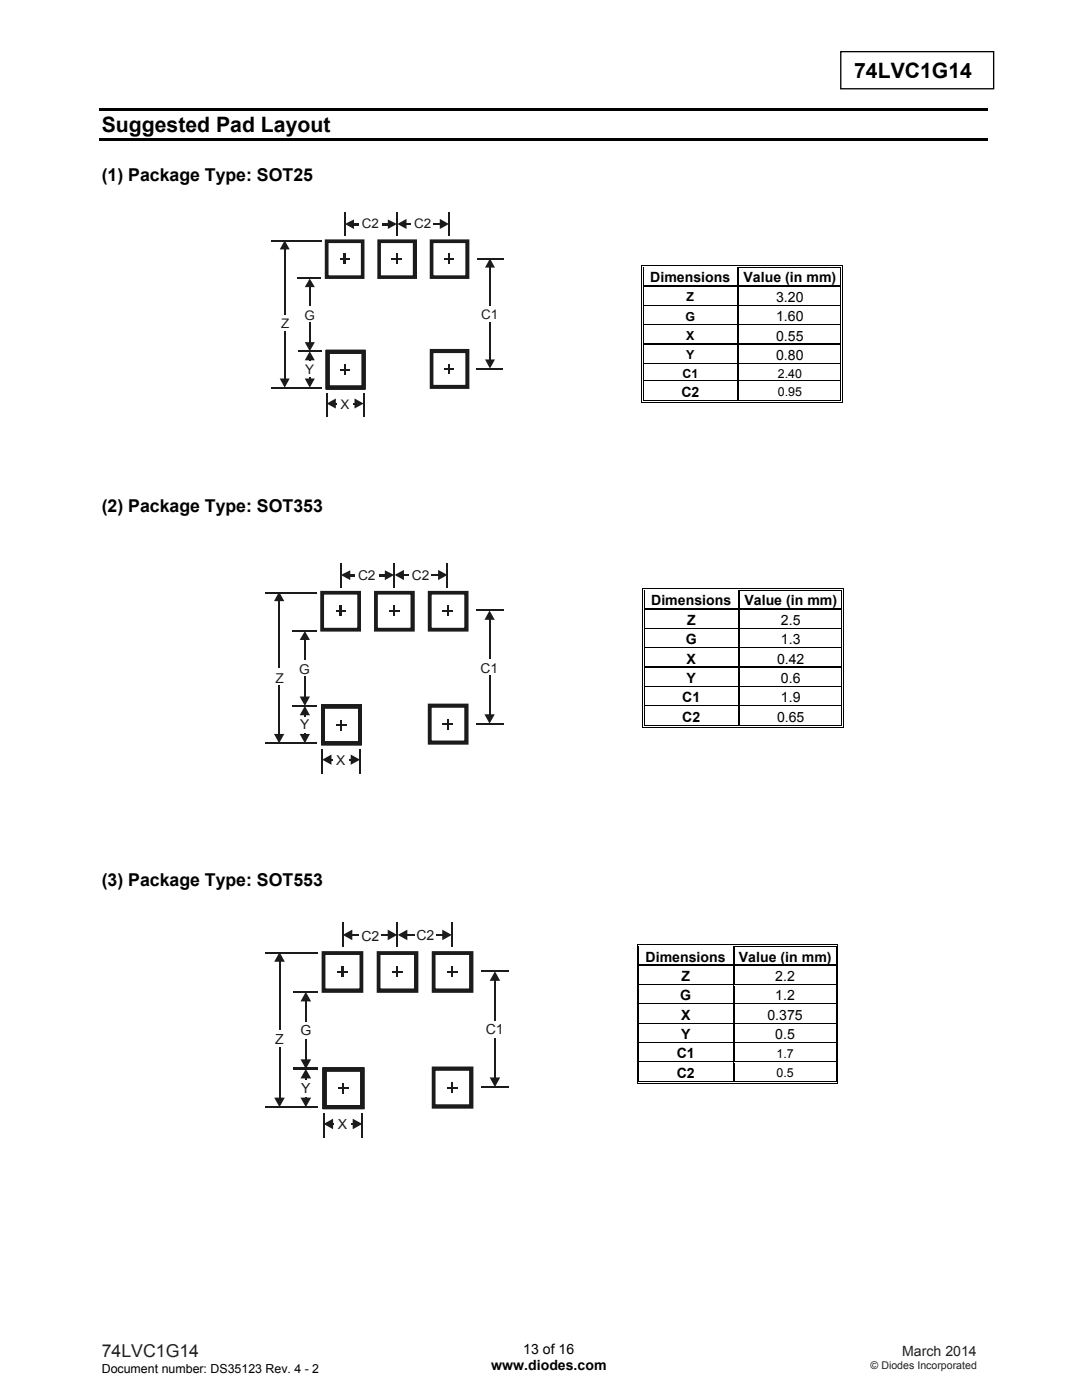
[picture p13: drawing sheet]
<svg xmlns="http://www.w3.org/2000/svg" width="216mm" height="279mm" viewBox="0 0 216 279" stroke-linecap="round" stroke-linejoin="round" font-family="sans-serif">
<defs><g id="words">
<g font-size="4.2">
<text x="170.4" y="15.6">74LVC1G14</text>
<text x="20.3" y="26.4">Suggested Pad Layout</text>
</g>
<g font-size="3.5">
<text x="20.3" y="36.1">(1) Package Type: SOT25</text>
<text x="20.3" y="102.3">(2) Package Type: SOT353</text>
<text x="20.3" y="176.9">(3) Package Type: SOT553</text>
</g>
<text font-size="3.5" fill="#231f20" x="20.3" y="270.9">74LVC1G14</text>
<g font-size="2.8">
<text x="129.8" y="56.4">Dimensions</text>
<text x="148.4" y="56.4">Value (in mm)</text>
<text x="154.9" y="60.2">3.20</text>
<text x="154.9" y="64.1">1.60</text>
<text x="154.9" y="68">0.55</text>
<text x="154.9" y="71.8">0.80</text>
<text x="136" y="79.1">C2</text>
<text x="129.9" y="120.8">Dimensions</text>
<text x="137.1" y="124.7">Z</text>
<text x="148.6" y="120.8">Value (in mm)</text>
<text x="155.8" y="124.7">2.5</text>
<text x="136.8" y="128.5">G</text>
<text x="155.8" y="128.5">1.3</text>
<text x="137" y="132.4">X</text>
<text x="137" y="136.3">Y</text>
<text x="155" y="132.4">0.42</text>
<text x="155.8" y="136.3">0.6</text>
<text x="136.1" y="140.1">C1</text>
<text x="136.1" y="144">C2</text>
<text x="155" y="144">0.65</text>
<text x="155.8" y="140.1">1.9</text>
<text x="128.8" y="191.9">Dimensions</text>
<text x="147.4" y="191.9">Value (in mm)</text>
<text x="136" y="195.8">Z</text>
<text x="154.7" y="195.8">2.2</text>
<text x="135.7" y="199.6">G</text>
<text x="135.9" y="203.5">X</text>
<text x="153.1" y="203.5">0.375</text>
<text x="154.7" y="199.6">1.2</text>
<text x="135.9" y="207.3">Y</text>
<text x="154.7" y="207.3">0.5</text>
<text x="135" y="211.2">C1</text>
<text x="135" y="215.1">C2</text>
<text x="98" y="273.5">www.diodes.com</text>
<text x="104.4" y="270.2">13 of 16</text>
</g>
<g font-size="2.8" fill="#1f1a17">
<text x="72.1" y="187.7">C2</text>
<text x="83.1" y="187.6">C2</text>
<text x="54.9" y="208.4">Z</text>
<text x="60" y="206.5">G</text>
<text x="96.9" y="206.4">C1</text>
<text x="60.1" y="218.1">Y</text>
<text x="67.4" y="225.3">X</text>
</g>
<text font-size="2.8" fill="#231f20" x="180" y="270.6">March 2014</text>
<g font-size="2.7" fill="#1f1a17">
<text x="71.5" y="115.7">C2</text>
<text x="82.2" y="115.7">C2</text>
<text x="54.9" y="136.2">Z</text>
<text x="59.7" y="134.4">G</text>
<text x="95.9" y="134.3">C1</text>
<text x="59.9" y="145.5">Y</text>
<text x="67.1" y="152.6">X</text>
</g>
<g font-size="2.6" fill="#1f1a17">
<text x="72.2" y="45.6">C2</text>
<text x="82.7" y="45.6">C2</text>
<text x="56.1" y="65.6">Z</text>
<text x="60.7" y="63.8">G</text>
<text x="96" y="63.6">C1</text>
<text x="60.9" y="74.6">Y</text>
<text x="67.9" y="81.5">X</text>
</g>
<g font-size="2.5">
<text x="136.8" y="64">G</text>
<text x="137" y="60.1">Z</text>
<text x="136.9" y="67.8">X</text>
<text x="136.9" y="71.7">Y</text>
<text x="136.2" y="75.4">C1</text>
<text x="155.2" y="75.4">2.40</text>
<text x="155.2" y="79">0.95</text>
<text x="155" y="211.1">1.7</text>
<text x="155" y="215">0.5</text>
<text x="20.3" y="274">Document number: DS35123 Rev. 4 - 2</text>
</g>
<text font-size="2.1" fill="#231f20" x="173.7" y="273.2">© Diodes Incorporated</text>
</g></defs>
<path d="M167.8 10.3h30.5v7.4h-30.5z" fill="none" stroke="#000" stroke-width=".26"/>
<path d="M19.8 21.5h177.3v.5h-177.3zM19.8 27.6h177.3v.5h-177.3z" fill="#000"/>
<g fill="#fff">
<path d="M128.5 53.4h18.7v3.6h-18.7z"/>
<path d="M128.9 53.4h17.7v3.6h-17.7z"/>
</g>
<path d="M128 52.9h.2v.5h-.2zM128 52.9h.5v.2h-.5zM128.3 53.2h.2v.2h-.2z" fill="#000"/>
<path d="M128.5 53h18.7M128.5 53.3h18.7" fill="none" stroke="#000" stroke-width=".2"/>
<path d="M128.5 53.4h18.7z" fill="#fff"/>
<path d="M147.2 53.4h.2zM147.2 52.9h.5v.2h-.5zM147.2 53.2h.5v.2h-.5zM167.7 52.9h.5v.2h-.5zM167.7 53.2h.2v.2h-.2zM168 52.9h.2v.5h-.2z" fill="#000"/>
<path d="M128.1 53.4v3.6M128.4 53.4v3.6M147.7 53h20M147.7 53.3h20M167.8 53.4v3.6M168.1 53.4v3.6" fill="none" stroke="#000" stroke-width=".2"/>
<path d="M147.3 53.4v3.6" fill="none" stroke="#000" stroke-width=".25"/>
<g fill="#fff">
<path d="M128.5 57.3h18.7v3.6h-18.7z"/>
<path d="M128.9 57.5h17.7v3.2h-17.7z"/>
<path d="M147.4 57.3h20.3v3.6h-20.3z"/>
<path d="M148 57.3h19.2v3.6h-19.2z"/>
</g>
<path d="M128 57h.2v.3h-.2zM128.3 57h.2v.3h-.2z" fill="#000"/>
<path d="M128.5 57.1h18.7" fill="none" stroke="#000" stroke-width=".25"/>
<path d="M128.5 57.3h18.7z" fill="#fff"/>
<path d="M147.2 57h.2v.3h-.2z" fill="#000"/>
<path d="M147.4 57.1h20.3" fill="none" stroke="#000" stroke-width=".25"/>
<path d="M147.4 57.3h20.3z" fill="#fff"/>
<path d="M167.7 57h.2v.3h-.2zM168 57h.2v.3h-.2z" fill="#000"/>
<path d="M128.1 57.3v3.6M128.4 57.3v3.6M167.8 57.3v3.6M168.1 57.3v3.6" fill="none" stroke="#000" stroke-width=".2"/>
<path d="M147.3 57.3v3.6" fill="none" stroke="#000" stroke-width=".25"/>
<g fill="#fff">
<path d="M128.5 61.2h18.7v3.5h-18.7z"/>
<path d="M128.9 61.4h17.7v3.2h-17.7z"/>
<path d="M147.4 61.2h20.3v3.5h-20.3z"/>
<path d="M148 61.2h19.2v3.5h-19.2z"/>
</g>
<path d="M128 60.9h.2v.3h-.2zM128.3 60.9h.2v.3h-.2z" fill="#000"/>
<path d="M128.5 61h18.7" fill="none" stroke="#000" stroke-width=".25"/>
<path d="M128.5 61.2h18.7z" fill="#fff"/>
<path d="M147.2 60.9h.2v.3h-.2z" fill="#000"/>
<path d="M147.4 61h20.3" fill="none" stroke="#000" stroke-width=".25"/>
<path d="M147.4 61.2h20.3z" fill="#fff"/>
<path d="M167.7 60.9h.2v.3h-.2zM168 60.9h.2v.3h-.2z" fill="#000"/>
<path d="M128.1 61.2v3.5M128.4 61.2v3.5M167.8 61.2v3.5M168.1 61.2v3.5" fill="none" stroke="#000" stroke-width=".2"/>
<path d="M147.3 61.2v3.5" fill="none" stroke="#000" stroke-width=".25"/>
<g fill="#fff">
<path d="M128.5 65h18.7v3.6h-18.7z"/>
<path d="M128.9 65.2h17.7v3.2h-17.7z"/>
<path d="M147.4 65h20.3v3.6h-20.3z"/>
<path d="M148 65h19.2v3.6h-19.2z"/>
</g>
<path d="M128 64.7h.2v.3h-.2zM128.3 64.7h.2v.3h-.2z" fill="#000"/>
<path d="M128.5 64.9h18.7" fill="none" stroke="#000" stroke-width=".25"/>
<path d="M128.5 65h18.7z" fill="#fff"/>
<path d="M147.2 64.7h.2v.3h-.2z" fill="#000"/>
<path d="M147.4 64.9h20.3" fill="none" stroke="#000" stroke-width=".25"/>
<path d="M147.4 65h20.3z" fill="#fff"/>
<path d="M167.7 64.7h.2v.3h-.2zM168 64.7h.2v.3h-.2z" fill="#000"/>
<path d="M128.1 65v3.6M128.4 65v3.6M167.8 65v3.6M168.1 65v3.6" fill="none" stroke="#000" stroke-width=".2"/>
<path d="M147.3 65v3.6" fill="none" stroke="#000" stroke-width=".25"/>
<g fill="#fff">
<path d="M128.5 68.9h18.7v3.6h-18.7z"/>
<path d="M128.9 69.1h17.7v3.2h-17.7z"/>
<path d="M147.4 68.9h20.3v3.6h-20.3z"/>
<path d="M148 68.9h19.2v3.6h-19.2z"/>
</g>
<path d="M128 68.6h.2v.3h-.2zM128.3 68.6h.2v.3h-.2z" fill="#000"/>
<path d="M128.5 68.7h18.7" fill="none" stroke="#000" stroke-width=".25"/>
<path d="M128.5 68.9h18.7z" fill="#fff"/>
<path d="M147.2 68.6h.2v.3h-.2z" fill="#000"/>
<path d="M147.4 68.7h20.3" fill="none" stroke="#000" stroke-width=".25"/>
<path d="M147.4 68.9h20.3z" fill="#fff"/>
<path d="M167.7 68.6h.2v.3h-.2zM168 68.6h.2v.3h-.2z" fill="#000"/>
<path d="M128.1 68.9v3.6M128.4 68.9v3.6M167.8 68.9v3.6M168.1 68.9v3.6" fill="none" stroke="#000" stroke-width=".2"/>
<path d="M147.3 68.9v3.6" fill="none" stroke="#000" stroke-width=".25"/>
<g fill="#fff">
<path d="M128.5 72.7h18.7v3.2h-18.7z"/>
<path d="M128.9 72.7h17.7v3.2h-17.7z"/>
<path d="M147.4 72.7h20.3v3.2h-20.3z"/>
<path d="M148 72.7h19.2v3.2h-19.2z"/>
</g>
<path d="M128 72.5h.2v.2h-.2zM128.3 72.5h.2v.2h-.2z" fill="#000"/>
<path d="M128.5 72.6h18.7" fill="none" stroke="#000" stroke-width=".25"/>
<path d="M128.5 72.7h18.7z" fill="#fff"/>
<path d="M147.2 72.5h.2v.2h-.2z" fill="#000"/>
<path d="M147.4 72.6h20.3" fill="none" stroke="#000" stroke-width=".25"/>
<path d="M147.4 72.7h20.3z" fill="#fff"/>
<path d="M167.7 72.5h.2v.2h-.2zM168 72.5h.2v.2h-.2z" fill="#000"/>
<path d="M128.1 72.7v3.2M128.4 72.7v3.2M167.8 72.7v3.2M168.1 72.7v3.2" fill="none" stroke="#000" stroke-width=".2"/>
<path d="M147.3 72.7v3.2" fill="none" stroke="#000" stroke-width=".25"/>
<g fill="#fff">
<path d="M128.5 76.2h18.7v3.6h-18.7z"/>
<path d="M128.9 76.2h17.7v3.6h-17.7z"/>
<path d="M147.4 76.2h20.3v3.6h-20.3z"/>
<path d="M148 76.4h19.2v3.2h-19.2z"/>
</g>
<path d="M128 75.9h.2v.3h-.2zM128.3 75.9h.2v.3h-.2z" fill="#000"/>
<path d="M128.5 76.1h18.7" fill="none" stroke="#000" stroke-width=".25"/>
<path d="M128.5 76.2h18.7z" fill="#fff"/>
<path d="M147.2 75.9h.2v.3h-.2z" fill="#000"/>
<path d="M147.4 76.1h20.3" fill="none" stroke="#000" stroke-width=".25"/>
<path d="M147.4 76.2h20.3z" fill="#fff"/>
<path d="M128.3 79.8h.2v.2h-.2zM147.2 79.8h.5v.2h-.5zM167.7 75.9h.2v.3h-.2zM167.7 79.8h.2v.2h-.2zM168 75.9h.2v.3h-.2zM128 80.2h.5v.1h-.5zM167.7 80.2h.5v.1h-.5zM168 79.8h.2v.5h-.2z" fill="#000"/>
<path d="M128.1 76.2v4.1M128.4 76.2v3.6M128.5 79.9h18.7M147.7 79.9h20M167.8 76.2v3.6M168.1 76.2v3.6M128.5 80.2h39.2" fill="none" stroke="#000" stroke-width=".2"/>
<path d="M147.3 76.2v3.6" fill="none" stroke="#000" stroke-width=".25"/>
<g fill="#fff">
<path d="M128.7 117.9h18.7v3.6h-18.7z"/>
<path d="M129.1 117.9h17.7v3.6h-17.7z"/>
</g>
<path d="M128.2 117.3h.2v.6h-.2zM128.2 117.3h.5v.2h-.5zM128.5 117.7h.2v.2h-.2z" fill="#000"/>
<path d="M128.7 117.4h18.7M128.7 117.8h18.7" fill="none" stroke="#000" stroke-width=".2"/>
<path d="M128.7 117.9h18.7z" fill="#fff"/>
<path d="M147.4 117.9h.2zM147.4 117.3h.5v.2h-.5zM147.4 117.7h.5v.2h-.5zM167.9 117.3h.5v.2h-.5zM167.9 117.7h.1v.2h-.1zM168.2 117.3h.2v.6h-.2z" fill="#000"/>
<path d="M128.3 117.9v3.6M128.6 117.9v3.6M147.9 117.4h20M147.9 117.8h20M168 117.9v3.6M168.3 117.9v3.6" fill="none" stroke="#000" stroke-width=".2"/>
<path d="M147.5 117.9v3.6" fill="none" stroke="#000" stroke-width=".25"/>
<g fill="#fff">
<path d="M128.7 121.8h18.7v3.5h-18.7z"/>
<path d="M129.1 121.8h17.7v3.5h-17.7z"/>
<path d="M147.6 121.8h20.3v3.5h-20.3z"/>
<path d="M148.2 121.8h19.2v3.5h-19.2z"/>
</g>
<path d="M128.2 121.5h.2v.3h-.2zM128.5 121.5h.2v.3h-.2z" fill="#000"/>
<path d="M128.7 121.6h18.7" fill="none" stroke="#000" stroke-width=".25"/>
<path d="M128.7 121.7l18.7 .1z" fill="#fff"/>
<path d="M147.4 121.5h.2v.3h-.2z" fill="#000"/>
<path d="M147.6 121.6h20.3" fill="none" stroke="#000" stroke-width=".25"/>
<path d="M147.6 121.7l20.3 .1z" fill="#fff"/>
<path d="M167.9 121.5h.1v.3h-.1zM168.2 121.5h.2v.3h-.2z" fill="#000"/>
<path d="M128.3 121.8v3.5M128.6 121.8v3.5M168 121.8v3.5M168.3 121.8v3.5" fill="none" stroke="#000" stroke-width=".2"/>
<path d="M147.5 121.8v3.5" fill="none" stroke="#000" stroke-width=".25"/>
<g fill="#fff">
<path d="M128.7 125.6h18.7v3.6h-18.7z"/>
<path d="M129.1 125.6h17.7v3.6h-17.7z"/>
<path d="M147.6 125.6h20.3v3.6h-20.3z"/>
<path d="M148.2 125.6h19.2v3.6h-19.2z"/>
</g>
<path d="M128.2 125.3h.2v.3h-.2zM128.5 125.3h.2v.3h-.2z" fill="#000"/>
<path d="M128.7 125.5h18.7" fill="none" stroke="#000" stroke-width=".25"/>
<path d="M128.7 125.6h18.7z" fill="#fff"/>
<path d="M147.4 125.3h.2v.3h-.2z" fill="#000"/>
<path d="M147.6 125.5h20.3" fill="none" stroke="#000" stroke-width=".25"/>
<path d="M147.6 125.6h20.3z" fill="#fff"/>
<path d="M167.9 125.3h.1v.3h-.1zM168.2 125.3h.2v.3h-.2z" fill="#000"/>
<path d="M128.3 125.6v3.6M128.6 125.6v3.6M168 125.6v3.6M168.3 125.6v3.6" fill="none" stroke="#000" stroke-width=".2"/>
<path d="M147.5 125.6v3.6" fill="none" stroke="#000" stroke-width=".25"/>
<g fill="#fff">
<path d="M128.7 129.5h18.7v3.6h-18.7z"/>
<path d="M129.1 129.5h17.7v3.6h-17.7z"/>
<path d="M147.6 129.5h20.3v3.6h-20.3z"/>
<path d="M148.2 129.5h19.2v3.6h-19.2z"/>
</g>
<path d="M128.2 129.2h.2v.3h-.2zM128.5 129.2h.2v.3h-.2z" fill="#000"/>
<path d="M128.7 129.3h18.7" fill="none" stroke="#000" stroke-width=".25"/>
<path d="M128.7 129.5h18.7z" fill="#fff"/>
<path d="M147.4 129.2h.2v.3h-.2z" fill="#000"/>
<path d="M147.6 129.3h20.3" fill="none" stroke="#000" stroke-width=".25"/>
<path d="M147.6 129.5h20.3z" fill="#fff"/>
<path d="M167.9 129.2h.1v.3h-.1zM168.2 129.2h.2v.3h-.2z" fill="#000"/>
<path d="M128.3 129.5v3.6M128.6 129.5v3.6M168 129.5v3.6M168.3 129.5v3.6" fill="none" stroke="#000" stroke-width=".2"/>
<path d="M147.5 129.5v3.6" fill="none" stroke="#000" stroke-width=".25"/>
<g fill="#fff">
<path d="M128.7 133.3h18.7v3.6h-18.7z"/>
<path d="M129.1 133.3h17.7v3.6h-17.7z"/>
<path d="M147.6 133.3h20.3v3.6h-20.3z"/>
<path d="M148.2 133.3h19.2v3.6h-19.2z"/>
</g>
<path d="M128.2 133.1h.2v.2h-.2zM128.5 133.1h.2v.2h-.2z" fill="#000"/>
<path d="M128.7 133.2h18.7" fill="none" stroke="#000" stroke-width=".25"/>
<path d="M128.7 133.3h18.7z" fill="#fff"/>
<path d="M147.4 133.1h.2v.2h-.2z" fill="#000"/>
<path d="M147.6 133.2h20.3" fill="none" stroke="#000" stroke-width=".25"/>
<path d="M147.6 133.3h20.3z" fill="#fff"/>
<path d="M167.9 133.1h.1v.2h-.1zM168.2 133.1h.2v.2h-.2z" fill="#000"/>
<path d="M128.3 133.3v3.6M128.6 133.3v3.6M168 133.3v3.6M168.3 133.3v3.6" fill="none" stroke="#000" stroke-width=".2"/>
<path d="M147.5 133.3v3.6" fill="none" stroke="#000" stroke-width=".25"/>
<g fill="#fff">
<path d="M128.7 137.2h18.7v3.6h-18.7z"/>
<path d="M129.1 137.2h17.7v3.6h-17.7z"/>
<path d="M147.6 137.2h20.3v3.6h-20.3z"/>
<path d="M148.2 137.2h19.2v3.6h-19.2z"/>
</g>
<path d="M128.2 136.9h.2v.3h-.2zM128.5 136.9h.2v.3h-.2z" fill="#000"/>
<path d="M128.7 137.1h18.7" fill="none" stroke="#000" stroke-width=".25"/>
<path d="M128.7 137.2h18.7z" fill="#fff"/>
<path d="M147.4 136.9h.2v.3h-.2z" fill="#000"/>
<path d="M147.6 137.1h20.3" fill="none" stroke="#000" stroke-width=".25"/>
<path d="M147.6 137.2h20.3z" fill="#fff"/>
<path d="M167.9 136.9h.1v.3h-.1zM168.2 136.9h.2v.3h-.2z" fill="#000"/>
<path d="M128.3 137.2v3.6M128.6 137.2v3.6M168 137.2v3.6M168.3 137.2v3.6" fill="none" stroke="#000" stroke-width=".2"/>
<path d="M147.5 137.2v3.6" fill="none" stroke="#000" stroke-width=".25"/>
<g fill="#fff">
<path d="M128.7 141.1h18.7v3.6h-18.7z"/>
<path d="M129.1 141.1h17.7v3.6h-17.7z"/>
<path d="M147.6 141.1h20.3v3.6h-20.3z"/>
<path d="M148.2 141.1h19.2v3.6h-19.2z"/>
</g>
<path d="M128.2 140.8h.2v.3h-.2zM128.5 140.8h.2v.3h-.2z" fill="#000"/>
<path d="M128.7 140.9h18.7" fill="none" stroke="#000" stroke-width=".25"/>
<path d="M128.7 141.1h18.7z" fill="#fff"/>
<path d="M147.4 140.8h.2v.3h-.2z" fill="#000"/>
<path d="M147.6 140.9h20.3" fill="none" stroke="#000" stroke-width=".25"/>
<path d="M147.6 141.1h20.3z" fill="#fff"/>
<path d="M128.2 145h.5v.2h-.5zM128.5 144.7h.2v.1h-.2zM147.4 144.7h.5v.1h-.5zM167.9 140.8h.1v.3h-.1zM167.9 145h.5v.2h-.5zM167.9 144.7h.1v.1h-.1zM168.2 140.8h.2v.3h-.2zM168.2 144.7h.2v.5h-.2z" fill="#000"/>
<path d="M128.3 141.1v4.1M128.6 141.1v3.6M128.7 145.1h39.2M128.7 144.8h18.7M147.9 144.8h20M168 141.1v3.6M168.3 141.1v3.6" fill="none" stroke="#000" stroke-width=".2"/>
<path d="M147.5 141.1v3.6" fill="none" stroke="#000" stroke-width=".25"/>
<g fill="#fff">
<path d="M127.6 189h18.6v3.6h-18.6z"/>
<path d="M128 189h17.6v3.6h-17.6z"/>
</g>
<path d="M127.1 188.4h.1v.6h-.1zM127.1 188.4h.5v.2h-.5zM127.4 188.8h.2v.2h-.2zM127.4 188.8h.2v.1h-.2z" fill="#000"/>
<path d="M127.6 188.5h18.6M127.6 188.8h18.6" fill="none" stroke="#000" stroke-width=".2"/>
<path d="M127.6 188.9l18.6 .1z" fill="#fff"/>
<path d="M146.2 188.9l.3 .1zM146.2 188.4h.5v.2h-.5zM146.2 188.8h.5v.1h-.5zM166.8 188.4h.5v.2h-.5zM166.8 188.8h.1v.2h-.1zM166.8 188.8h.1v.1h-.1zM167.1 188.4h.2v.6h-.2z" fill="#000"/>
<path d="M127.1 189v3.6M127.5 189v3.6M146.7 188.5h20.1M146.7 188.8h20.1M166.8 189v3.6M167.2 189v3.6" fill="none" stroke="#000" stroke-width=".2"/>
<path d="M146.4 189v3.6" fill="none" stroke="#000" stroke-width=".25"/>
<g fill="#fff">
<path d="M127.6 192.8h18.6v3.6h-18.6z"/>
<path d="M128 192.8h17.6v3.6h-17.6z"/>
<path d="M146.5 192.8h20.2v3.6h-20.2z"/>
<path d="M147.1 192.8h19.2v3.6h-19.2z"/>
</g>
<path d="M127.1 192.6h.1v.2h-.1zM127.4 192.6h.2v.2h-.2z" fill="#000"/>
<path d="M127.6 192.7h18.6" fill="none" stroke="#000" stroke-width=".25"/>
<path d="M127.6 192.8h18.6z" fill="#fff"/>
<path d="M146.2 192.6h.3v.2h-.3z" fill="#000"/>
<path d="M146.5 192.7h20.3" fill="none" stroke="#000" stroke-width=".25"/>
<path d="M146.5 192.8h20.3z" fill="#fff"/>
<path d="M166.8 192.6h.1v.2h-.1zM167.1 192.6h.2v.2h-.2z" fill="#000"/>
<path d="M127.1 192.8v3.6M127.5 192.8v3.6M166.8 192.8v3.6M167.2 192.8v3.6" fill="none" stroke="#000" stroke-width=".2"/>
<path d="M146.4 192.8v3.6" fill="none" stroke="#000" stroke-width=".25"/>
<g fill="#fff">
<path d="M127.6 196.7h18.6v3.6h-18.6z"/>
<path d="M128 196.7h17.6v3.6h-17.6z"/>
<path d="M146.5 196.7h20.2v3.6h-20.2z"/>
<path d="M147.1 196.7h19.2v3.6h-19.2z"/>
</g>
<path d="M127.1 196.4h.1v.3h-.1zM127.4 196.4h.2v.3h-.2z" fill="#000"/>
<path d="M127.6 196.6h18.6" fill="none" stroke="#000" stroke-width=".25"/>
<path d="M127.6 196.7h18.6z" fill="#fff"/>
<path d="M146.2 196.4h.3v.3h-.3z" fill="#000"/>
<path d="M146.5 196.6h20.3" fill="none" stroke="#000" stroke-width=".25"/>
<path d="M146.5 196.7h20.3z" fill="#fff"/>
<path d="M166.8 196.4h.1v.3h-.1zM167.1 196.4h.2v.3h-.2z" fill="#000"/>
<path d="M127.1 196.7v3.6M127.5 196.7v3.6M166.8 196.7v3.6M167.2 196.7v3.6" fill="none" stroke="#000" stroke-width=".2"/>
<path d="M146.4 196.7v3.6" fill="none" stroke="#000" stroke-width=".25"/>
<g fill="#fff">
<path d="M127.6 200.6h18.6v3.6h-18.6z"/>
<path d="M128 200.6h17.6v3.6h-17.6z"/>
<path d="M146.5 200.6h20.2v3.6h-20.2z"/>
<path d="M147.1 200.6h19.2v3.6h-19.2z"/>
</g>
<path d="M127.1 200.3h.1v.3h-.1zM127.4 200.3h.2v.3h-.2z" fill="#000"/>
<path d="M127.6 200.4h18.6" fill="none" stroke="#000" stroke-width=".25"/>
<path d="M127.6 200.5l18.6 .1z" fill="#fff"/>
<path d="M146.2 200.3h.3v.3h-.3z" fill="#000"/>
<path d="M146.5 200.4h20.3" fill="none" stroke="#000" stroke-width=".25"/>
<path d="M146.5 200.5l20.3 .1z" fill="#fff"/>
<path d="M166.8 200.3h.1v.3h-.1zM167.1 200.3h.2v.3h-.2z" fill="#000"/>
<path d="M127.1 200.6v3.6M127.5 200.6v3.6M166.8 200.6v3.6M167.2 200.6v3.6" fill="none" stroke="#000" stroke-width=".2"/>
<path d="M146.4 200.6v3.6" fill="none" stroke="#000" stroke-width=".25"/>
<g fill="#fff">
<path d="M127.6 204.4h18.6v3.6h-18.6z"/>
<path d="M128 204.4h17.6v3.6h-17.6z"/>
<path d="M146.5 204.4h20.2v3.6h-20.2z"/>
<path d="M147.1 204.4h19.2v3.6h-19.2z"/>
</g>
<path d="M127.1 204.2h.1v.2h-.1zM127.4 204.2h.2v.2h-.2z" fill="#000"/>
<path d="M127.6 204.3h18.6" fill="none" stroke="#000" stroke-width=".25"/>
<path d="M127.6 204.4h18.6z" fill="#fff"/>
<path d="M146.2 204.2h.3v.2h-.3z" fill="#000"/>
<path d="M146.5 204.3h20.3" fill="none" stroke="#000" stroke-width=".25"/>
<path d="M146.5 204.4h20.3z" fill="#fff"/>
<path d="M166.8 204.2h.1v.2h-.1zM167.1 204.2h.2v.2h-.2z" fill="#000"/>
<path d="M127.1 204.4v3.6M127.5 204.4v3.6M166.8 204.4v3.6M167.2 204.4v3.6" fill="none" stroke="#000" stroke-width=".2"/>
<path d="M146.4 204.4v3.6" fill="none" stroke="#000" stroke-width=".25"/>
<g fill="#fff">
<path d="M127.6 208.3h18.6v3.6h-18.6z"/>
<path d="M128 208.3h17.6v3.6h-17.6z"/>
<path d="M146.5 208.3h20.2v3.6h-20.2z"/>
<path d="M147.1 208.5h19.2v3.2h-19.2z"/>
</g>
<path d="M127.1 208h.1v.3h-.1zM127.4 208h.2v.3h-.2z" fill="#000"/>
<path d="M127.6 208.1h18.6" fill="none" stroke="#000" stroke-width=".25"/>
<path d="M127.6 208.3h18.6z" fill="#fff"/>
<path d="M146.2 208h.3v.3h-.3z" fill="#000"/>
<path d="M146.5 208.1h20.3" fill="none" stroke="#000" stroke-width=".25"/>
<path d="M146.5 208.3h20.3z" fill="#fff"/>
<path d="M166.8 208h.1v.3h-.1zM167.1 208h.2v.3h-.2z" fill="#000"/>
<path d="M127.1 208.3v3.6M127.5 208.3v3.6M166.8 208.3v3.6M167.2 208.3v3.6" fill="none" stroke="#000" stroke-width=".2"/>
<path d="M146.4 208.3v3.6" fill="none" stroke="#000" stroke-width=".25"/>
<g fill="#fff">
<path d="M127.6 212.1h18.6v3.6h-18.6z"/>
<path d="M128 212.1h17.6v3.6h-17.6z"/>
<path d="M146.5 212.1h20.2v3.6h-20.2z"/>
<path d="M147.1 212.3h19.2v3.2h-19.2z"/>
</g>
<path d="M127.1 211.9h.1v.3h-.1zM127.4 211.9h.2v.3h-.2z" fill="#000"/>
<path d="M127.6 212h18.6" fill="none" stroke="#000" stroke-width=".25"/>
<path d="M127.6 212.1l18.6 .1z" fill="#fff"/>
<path d="M146.2 211.9h.3v.3h-.3z" fill="#000"/>
<path d="M146.5 212h20.3" fill="none" stroke="#000" stroke-width=".25"/>
<path d="M146.5 212.1l20.3 .1z" fill="#fff"/>
<path d="M127.1 216.1h.5v.2h-.5zM127.4 215.8h.2v.1h-.2zM146.2 215.8h.5v.1h-.5zM166.8 211.9h.1v.3h-.1zM166.8 216.1h.5v.2h-.5zM166.8 215.8h.1v.1h-.1zM167.1 211.9h.2v.3h-.2zM167.1 215.8h.2v.5h-.2z" fill="#000"/>
<path d="M127.1 212.2v4.1M127.5 212.2v3.6M127.6 216.2h39.2M127.6 215.8h18.6M146.7 215.8h20.1M166.8 212.2v3.6M167.2 212.2v3.6" fill="none" stroke="#000" stroke-width=".2"/>
<path d="M146.4 212.2v3.6" fill="none" stroke="#000" stroke-width=".25"/>
<path d="M67.9 73.6h2v.4h-2z" fill="#1f1a17"/>
<path d="M95.2 51.6h5.3M95.1 73.5h5.3" fill="none" stroke="#1f1a17" stroke-width=".36"/>
<path d="M97.8 51.6l1 1.8h-2l1-1.8 1 1.8z" fill-rule="evenodd" fill="#1f1a17"/>
<path d="M97.8 53.2v18.7" fill="none" stroke="#1f1a17" stroke-width=".36"/>
<path d="M96.8 71.7h2l-1 1.9 1-1.9-1 1.9z" fill-rule="evenodd" fill="#1f1a17"/>
<path d="M65.2 78.4v4.8M72.5 78.4v4.8" fill="none" stroke="#1f1a17" stroke-width=".36"/>
<path d="M65.2 80.5l1.8-1v2l-1.8-1 1.8-1z" fill-rule="evenodd" fill="#1f1a17"/>
<path d="M66.8 80.5h4.1" fill="none" stroke="#1f1a17" stroke-width=".36"/>
<path d="M70.7 79.5l1.9 1-1.9 1v-2l1.9 1z" fill-rule="evenodd" fill="#1f1a17"/>
<path d="M54.2 48.1h10M59.4 55.5h4.7M54.2 77.4h10M59.5 70.1h4.7" fill="none" stroke="#1f1a17" stroke-width=".36"/>
<path d="M56.8 48l1 1.8h-2l1-1.8 1 1.8z" fill-rule="evenodd" fill="#1f1a17"/>
<path d="M56.8 49.6v26.1" fill="none" stroke="#1f1a17" stroke-width=".38"/>
<g fill="#1f1a17">
<path d="M55.8 75.5h2l-1 1.9 1-1.9-1 1.9z" fill-rule="evenodd"/>
<path d="M61.8 70.1l1 1.8h-2l1-1.8 1 1.8z" fill-rule="evenodd"/>
</g>
<path d="M61.8 71.7v4" fill="none" stroke="#1f1a17" stroke-width=".36"/>
<g fill="#1f1a17">
<path d="M60.8 75.5h2l-1 1.9 1-1.9-1 1.9z" fill-rule="evenodd"/>
<path d="M61.8 55.6l1 1.7h-2l1-1.7 1 1.7z" fill-rule="evenodd"/>
</g>
<path d="M61.8 57.2v11.2" fill="none" stroke="#1f1a17" stroke-width=".36"/>
<path d="M60.8 68.3h2l-1 1.8 1-1.8-1 1.8z" fill-rule="evenodd" fill="#1f1a17"/>
<g fill="#fff">
<path d="M67.3 77.9h3.1v4.7h-3.1z"/>
<path d="M97.9 62.1h1.5v1.7h-1.5z"/>
</g>
<path d="M65.4 69.8h7.2v.7h-7.2zM72.6 69.8h.3v.4h-.3zM72.2 70.2h.7v7.2h-.7zM72.6 77.4h.3v.3h-.3zM65.4 77h7.2v.7h-7.2zM65 77.4h.4v.3h-.4zM65 70.2h.7v7.2h-.7zM65 69.8h.4v.4h-.4z" fill="#1f1a17"/>
<path d="M68.9 72.8v2" fill="none" stroke="#1f1a17" stroke-width=".36"/>
<g fill="#fff">
<path d="M54.2 62.8h5.3v3.2h-5.3z"/>
<path d="M95.1 61h5.3v3.1h-5.3z"/>
<path d="M59.5 72.2h4.7v3.1h-4.7z"/>
</g>
<path d="M89.6 42.3v4.8" fill="none" stroke="#1f1a17" stroke-width=".36"/>
<path d="M79.3 44.7l1.8-1v2l-1.8-1 1.8-1z" fill-rule="evenodd" fill="#1f1a17"/>
<path d="M80.9 44.7h7" fill="none" stroke="#1f1a17" stroke-width=".36"/>
<path d="M87.8 43.7l1.8 1-1.8 1v-2l1.8 1z" fill-rule="evenodd" fill="#1f1a17"/>
<path d="M82.1 43.9h4.3v1.7h-4.3z" fill="#fff"/>
<path d="M79.2 42.3v4.8" fill="none" stroke="#1f1a17" stroke-width=".36"/>
<path d="M68.8 44.7l1.8-.9v1.9l-1.8-1 1.8-.9z" fill-rule="evenodd" fill="#1f1a17"/>
<path d="M70.5 44.7h7.1" fill="none" stroke="#1f1a17" stroke-width=".44"/>
<path d="M77.4 43.8l1.8 .9-1.8 1v-1.9l1.8 .9z" fill-rule="evenodd" fill="#1f1a17"/>
<path d="M71.6 43.8h4.6v1.7h-4.6z" fill="#fff"/>
<path d="M68.8 42.3v4.8" fill="none" stroke="#1f1a17" stroke-width=".36"/>
<g fill="#1f1a17">
<path d="M67.9 73.6h2v.4h-2z"/>
<path d="M65.4 69.8h7.2v.7h-7.2zM72.6 69.8h.3v.4h-.3zM72.2 70.2h.7v7.2h-.7zM72.6 77.4h.3v.3h-.3zM65.4 77h7.2v.7h-7.2zM65 77.4h.4v.3h-.4zM65 70.2h.7v7.2h-.7zM65 69.8h.4v.4h-.4z"/>
</g>
<path d="M68.9 72.8v2" fill="none" stroke="#1f1a17" stroke-width=".36"/>
<g fill="#1f1a17">
<path d="M67.9 73.6h2v.4h-2z"/>
<path d="M65.4 69.8h7.2v.7h-7.2zM72.6 69.8h.3v.4h-.3zM72.2 70.2h.7v7.2h-.7zM72.6 77.4h.3v.3h-.3zM65.4 77h7.2v.7h-7.2zM65 77.4h.4v.3h-.4zM65 70.2h.7v7.2h-.7zM65 69.8h.4v.4h-.4z"/>
</g>
<path d="M68.9 72.8v2" fill="none" stroke="#1f1a17" stroke-width=".36"/>
<g fill="#1f1a17">
<path d="M67.9 73.6h2v.4h-2z"/>
<path d="M65.4 69.8h7.2v.7h-7.2zM72.6 69.8h.3v.4h-.3zM72.2 70.2h.7v7.2h-.7zM72.6 77.4h.3v.3h-.3zM65.4 77h7.2v.7h-7.2zM65 77.4h.4v.3h-.4zM65 70.2h.7v7.2h-.7zM65 69.8h.4v.4h-.4z"/>
</g>
<path d="M68.9 72.8v2" fill="none" stroke="#1f1a17" stroke-width=".36"/>
<g fill="#1f1a17">
<path d="M67.9 73.6h2v.4h-2z"/>
<path d="M65.4 69.8h7.2v.7h-7.2zM72.6 69.8h.3v.4h-.3zM72.2 70.2h.7v7.2h-.7zM72.6 77.4h.3v.3h-.3zM65.4 77h7.2v.7h-7.2zM65 77.4h.4v.3h-.4zM65 70.2h.7v7.2h-.7zM65 69.8h.4v.4h-.4z"/>
</g>
<path d="M78.2 51.7h2M68.9 72.8v2" fill="none" stroke="#1f1a17" stroke-width=".36"/>
<path d="M75.6 47.8h7.1v.7h-7.1zM82.7 47.8h.5v.3h-.5zM82.4 48.1h.8v7.2h-.8zM82.7 55.3h.5v.4h-.5zM75.6 54.9h7.1v.8h-7.1zM75.3 55.3h.3v.4h-.3zM75.3 48.1h.7v7.2h-.7zM75.3 47.8h.3v.3h-.3z" fill="#1f1a17"/>
<path d="M79.2 50.7v2" fill="none" stroke="#1f1a17" stroke-width=".36"/>
<g fill="#1f1a17">
<path d="M88.7 51.5h2v.4h-2z"/>
<path d="M86.1 47.8h7.2v.7h-7.2zM93.3 47.8h.4v.3h-.4zM92.9 48.1h.8v7.2h-.8zM93.3 55.3h.4v.4h-.4zM86.1 54.9h7.2v.8h-7.2zM85.7 55.3h.4v.4h-.4zM85.7 48.1h.8v7.2h-.8zM85.7 47.8h.4v.3h-.4z"/>
</g>
<path d="M89.7 50.7v2" fill="none" stroke="#1f1a17" stroke-width=".36"/>
<g fill="#1f1a17">
<path d="M67.8 51.5h1.9v.4h-1.9z"/>
<path d="M65.2 47.8h7.2v.7h-7.2zM72.4 47.8h.3v.3h-.3zM72 48.1h.7v7.2h-.7zM72.4 55.3h.3v.4h-.3zM65.2 54.9h7.2v.8h-7.2zM64.8 55.3h.4v.4h-.4zM64.8 48.1h.8v7.2h-.8zM64.8 47.8h.4v.3h-.4z"/>
</g>
<path d="M68.8 50.7v2" fill="none" stroke="#1f1a17" stroke-width=".44"/>
<g fill="#1f1a17">
<path d="M88.7 73.4h2v.4h-2z"/>
<path d="M89.5 72.6h.4v2h-.4z"/>
<path d="M86.1 69.6h7.2v.9h-7.2zM93.3 69.6h.4v.5h-.4zM92.9 70.1h.8v7.1h-.8zM93.3 77.2h.4v.4h-.4zM86.1 76.8h7.2v.8h-7.2zM85.7 77.2h.4v.4h-.4zM85.7 70.1h.8v7.1h-.8zM85.7 69.6h.4v.5h-.4z"/>
</g>
<path d="M59.5 61.2h5.2v3.1h-5.2z" fill="#fff"/>
<path d="M67.1 144.7h2" fill="none" stroke="#1f1a17" stroke-width=".36"/>
<path d="M95.1 121.8h5.4M95 144.4h5.4" fill="none" stroke="#1f1a17" stroke-width=".38"/>
<path d="M97.7 121.8l1 1.9h-2l1-1.9 1 1.9z" fill-rule="evenodd" fill="#1f1a17"/>
<path d="M97.7 123.5v19.2" fill="none" stroke="#1f1a17" stroke-width=".38"/>
<path d="M96.7 142.6h2l-1 1.8 1-1.8-1 1.8z" fill-rule="evenodd" fill="#1f1a17"/>
<path d="M64.3 149.5v4.8M71.8 149.5v4.8" fill="none" stroke="#1f1a17" stroke-width=".38"/>
<path d="M64.3 151.6l1.8-1v2l-1.8-1 1.8-1z" fill-rule="evenodd" fill="#1f1a17"/>
<path d="M66 151.6h4.2" fill="none" stroke="#1f1a17" stroke-width=".36"/>
<path d="M70 150.6l1.8 1-1.8 1v-2l1.8 1z" fill-rule="evenodd" fill="#1f1a17"/>
<path d="M53 118.3h10.3M58.3 125.9h4.9M53 148.3h10.3" fill="none" stroke="#1f1a17" stroke-width=".38"/>
<path d="M58.4 140.9h4.9" fill="none" stroke="#1f1a17" stroke-width=".36"/>
<path d="M55.7 118.1l1 1.9h-2l1-1.9 1 1.9z" fill-rule="evenodd" fill="#1f1a17"/>
<path d="M55.7 119.8v26.9" fill="none" stroke="#1f1a17" stroke-width=".36"/>
<g fill="#1f1a17">
<path d="M54.7 146.5h2l-1 1.8 1-1.8-1 1.8z" fill-rule="evenodd"/>
<path d="M60.8 140.9l1 1.8h-2l1-1.8 1 1.8z" fill-rule="evenodd"/>
</g>
<path d="M60.8 142.6v4.1" fill="none" stroke="#1f1a17" stroke-width=".38"/>
<g fill="#1f1a17">
<path d="M59.8 146.5h2l-1 1.8 1-1.8-1 1.8z" fill-rule="evenodd"/>
<path d="M60.8 125.9l1 1.8h-2l1-1.8 1 1.8z" fill-rule="evenodd"/>
</g>
<path d="M60.8 127.6v11.5" fill="none" stroke="#1f1a17" stroke-width=".38"/>
<path d="M59.8 139h2l-1 1.9 1-1.9-1 1.9z" fill-rule="evenodd" fill="#1f1a17"/>
<g fill="#fff">
<path d="M66.4 148.9h3.2v4.9h-3.2z"/>
<path d="M97.8 132.7h1.6v1.7h-1.6z"/>
</g>
<path d="M64.5 140.6h7.3v.8h-7.3zM71.8 140.6h.4v.4h-.4zM71.5 141h.7v7.3h-.7zM71.8 148.3h.4v.4h-.4zM64.5 148h7.3v.7h-7.3zM64.1 148.3h.4v.4h-.4zM64.1 141h.7v7.3h-.7zM64.1 140.6h.4v.4h-.4z" fill="#1f1a17"/>
<path d="M68.1 143.7v2" fill="none" stroke="#1f1a17" stroke-width=".38"/>
<g fill="#fff">
<path d="M53 133.4h5.4v3.3h-5.4z"/>
<path d="M95 131.6h5.4v3.1h-5.4z"/>
<path d="M58.4 143h4.9v3.2h-4.9z"/>
</g>
<path d="M89.3 112.3v4.9" fill="none" stroke="#1f1a17" stroke-width=".36"/>
<path d="M78.7 114.7l1.9-1v2.1l-1.9-1.1 1.9-1z" fill-rule="evenodd" fill="#1f1a17"/>
<path d="M80.4 114.7h7.2" fill="none" stroke="#1f1a17" stroke-width=".38"/>
<path d="M87.4 113.7l1.9 1-1.9 1.1v-2.1l1.9 1z" fill-rule="evenodd" fill="#1f1a17"/>
<path d="M81.6 113.9h4.4v1.8h-4.4z" fill="#fff"/>
<path d="M78.7 112.3v4.9" fill="none" stroke="#1f1a17" stroke-width=".38"/>
<g fill="#1f1a17">
<path d="M68 114.7l1.9-.9v2l-1.9-1.1 1.9-.9z" fill-rule="evenodd"/>
<path d="M76.8 113.8l1.9 .9-1.9 1.1v-2l1.9 .9z" fill-rule="evenodd"/>
</g>
<path d="M69.7 114.6h7.3v.4h-7.3z" fill="#1f1a17"/>
<path d="M70.9 113.8h4.7v1.8h-4.7z" fill="#fff"/>
<path d="M68 112.3v4.9M67.1 144.7h2" fill="none" stroke="#1f1a17" stroke-width=".36"/>
<path d="M64.5 140.6h7.3v.8h-7.3zM71.8 140.6h.4v.4h-.4zM71.5 141h.7v7.3h-.7zM71.8 148.3h.4v.4h-.4zM64.5 148h7.3v.7h-7.3zM64.1 148.3h.4v.4h-.4zM64.1 141h.7v7.3h-.7zM64.1 140.6h.4v.4h-.4z" fill="#1f1a17"/>
<path d="M68.1 143.7v2" fill="none" stroke="#1f1a17" stroke-width=".38"/>
<path d="M67.1 144.7h2" fill="none" stroke="#1f1a17" stroke-width=".36"/>
<path d="M64.5 140.6h7.3v.8h-7.3zM71.8 140.6h.4v.4h-.4zM71.5 141h.7v7.3h-.7zM71.8 148.3h.4v.4h-.4zM64.5 148h7.3v.7h-7.3zM64.1 148.3h.4v.4h-.4zM64.1 141h.7v7.3h-.7zM64.1 140.6h.4v.4h-.4z" fill="#1f1a17"/>
<path d="M68.1 143.7v2" fill="none" stroke="#1f1a17" stroke-width=".38"/>
<path d="M67.1 144.7h2" fill="none" stroke="#1f1a17" stroke-width=".36"/>
<path d="M64.5 140.6h7.3v.8h-7.3zM71.8 140.6h.4v.4h-.4zM71.5 141h.7v7.3h-.7zM71.8 148.3h.4v.4h-.4zM64.5 148h7.3v.7h-7.3zM64.1 148.3h.4v.4h-.4zM64.1 141h.7v7.3h-.7zM64.1 140.6h.4v.4h-.4z" fill="#1f1a17"/>
<path d="M68.1 143.7v2" fill="none" stroke="#1f1a17" stroke-width=".38"/>
<path d="M67.1 144.7h2" fill="none" stroke="#1f1a17" stroke-width=".36"/>
<path d="M64.5 140.6h7.3v.8h-7.3zM71.8 140.6h.4v.4h-.4zM71.5 141h.7v7.3h-.7zM71.8 148.3h.4v.4h-.4zM64.5 148h7.3v.7h-7.3zM64.1 148.3h.4v.4h-.4zM64.1 141h.7v7.3h-.7zM64.1 140.6h.4v.4h-.4z" fill="#1f1a17"/>
<path d="M77.6 121.9h2.1M68.1 143.7v2" fill="none" stroke="#1f1a17" stroke-width=".38"/>
<path d="M75 117.9h7.3v.8h-7.3zM82.3 117.9h.5v.4h-.5zM81.9 118.3h.9v7.4h-.9zM82.3 125.7h.5v.3h-.5zM75 125.3h7.3v.7h-7.3zM74.6 125.7h.4v.3h-.4zM74.6 118.3h.8v7.4h-.8zM74.6 117.9h.4v.4h-.4z" fill="#1f1a17"/>
<path d="M78.7 120.9v2.1M88.3 121.9h2.1" fill="none" stroke="#1f1a17" stroke-width=".38"/>
<path d="M85.7 117.9h7.4v.8h-7.4zM93.1 117.9h.4v.4h-.4zM92.6 118.3h.9v7.4h-.9zM93.1 125.7h.4v.3h-.4zM85.7 125.3h7.4v.7h-7.4zM85.4 125.7h.3v.3h-.3zM85.4 118.3h.7v7.4h-.7zM85.4 117.9h.3v.4h-.3z" fill="#1f1a17"/>
<path d="M89.4 120.9v2.1" fill="none" stroke="#1f1a17" stroke-width=".38"/>
<g fill="#1f1a17">
<path d="M67 121.8h1.9v.3h-1.9z"/>
<path d="M67.7 120.9h.5v2.1h-.5z"/>
<path d="M64.3 117.9h7.3v.8h-7.3zM71.6 117.9h.4v.4h-.4zM71.3 118.3h.7v7.4h-.7zM71.6 125.7h.4v.3h-.4zM64.3 125.3h7.3v.7h-7.3zM63.9 125.7h.4v.3h-.4zM63.9 118.3h.8v7.4h-.8zM63.9 117.9h.4v.4h-.4z"/>
</g>
<path d="M88.3 144.5h2.1" fill="none" stroke="#1f1a17" stroke-width=".36"/>
<path d="M85.7 140.4h7.4v.8h-7.4zM93.1 140.4h.4v.5h-.4zM92.6 140.9h.9v7.2h-.9zM93.1 148.1h.4v.5h-.4zM85.7 147.8h7.4v.8h-7.4zM85.4 148.1h.3v.5h-.3zM85.4 140.9h.7v7.2h-.7zM85.4 140.4h.3v.5h-.3z" fill="#1f1a17"/>
<path d="M89.4 143.5v2" fill="none" stroke="#1f1a17" stroke-width=".38"/>
<path d="M58.4 131.7h5.4v3.2h-5.4z" fill="#fff"/>
<path d="M96.1 193.8h5.5M67.4 217.2h2.1M96 217h5.5" fill="none" stroke="#1f1a17" stroke-width=".38"/>
<path d="M98.8 193.8l1 1.9h-2.1l1.1-1.9 1 1.9z" fill-rule="evenodd" fill="#1f1a17"/>
<path d="M98.8 195.6v19.6" fill="none" stroke="#1f1a17" stroke-width=".38"/>
<path d="M97.7 215h2.1l-1 2 1-2-1 2z" fill-rule="evenodd" fill="#1f1a17"/>
<path d="M64.6 222.1v5M72.3 222.1v5" fill="none" stroke="#1f1a17" stroke-width=".38"/>
<path d="M64.6 224.3l1.9-1v2.1l-1.9-1.1 1.9-1z" fill-rule="evenodd" fill="#1f1a17"/>
<path d="M66.3 224.3h4.3" fill="none" stroke="#1f1a17" stroke-width=".38"/>
<path d="M70.4 223.3l1.9 1-1.9 1.1v-2.1l1.9 1z" fill-rule="evenodd" fill="#1f1a17"/>
<path d="M53 190.2h10.5M58.4 198h5" fill="none" stroke="#1f1a17" stroke-width=".38"/>
<path d="M58.5 213h5v.5h-5z" fill="#1f1a17"/>
<path d="M53 221h10.5" fill="none" stroke="#1f1a17" stroke-width=".38"/>
<path d="M55.8 190l1 1.9h-2.1l1.1-1.9 1 1.9z" fill-rule="evenodd" fill="#1f1a17"/>
<path d="M55.8 191.7v27.5" fill="none" stroke="#1f1a17" stroke-width=".38"/>
<g fill="#1f1a17">
<path d="M54.7 219.1h2.1l-1 1.9 1-1.9-1 1.9z" fill-rule="evenodd"/>
<path d="M61 213.3l1.1 1.9h-2.1l1-1.9 1.1 1.9z" fill-rule="evenodd"/>
</g>
<path d="M61 215v4.2" fill="none" stroke="#1f1a17" stroke-width=".38"/>
<g fill="#1f1a17">
<path d="M60 219.1h2.1l-1.1 1.9 1.1-1.9-1.1 1.9z" fill-rule="evenodd"/>
<path d="M61 198l1.1 1.9h-2.1l1-1.9 1.1 1.9z" fill-rule="evenodd"/>
</g>
<path d="M61 199.8v11.7" fill="none" stroke="#1f1a17" stroke-width=".38"/>
<path d="M60 211.4h2.1l-1.1 1.9 1.1-1.9-1.1 1.9z" fill-rule="evenodd" fill="#1f1a17"/>
<g fill="#fff">
<path d="M66.8 221.5h3.2v5h-3.2z"/>
<path d="M98.8 204.9h1.7v1.8h-1.7z"/>
</g>
<path d="M64.7 213h7.6v.8h-7.6zM72.3 213h.4v.4h-.4zM71.9 213.4h.8v7.6h-.8zM72.3 221h.4v.3h-.4zM64.7 220.6h7.6v.7h-7.6zM64.4 221h.3v.3h-.3zM64.4 213.4h.7v7.6h-.7zM64.4 213h.3v.4h-.3z" fill="#1f1a17"/>
<path d="M68.5 216.2v2.1" fill="none" stroke="#1f1a17" stroke-width=".38"/>
<g fill="#fff">
<path d="M53 205.7h5.5v3.3h-5.5z"/>
<path d="M96 203.8h5.5v3.2h-5.5z"/>
<path d="M58.5 215.5h5v3.3h-5z"/>
</g>
<path d="M90.1 184.1v5" fill="none" stroke="#1f1a17" stroke-width=".38"/>
<path d="M79.4 186.6l1.9-1.1v2.1l-1.9-1 1.9-1.1z" fill-rule="evenodd" fill="#1f1a17"/>
<path d="M81.1 186.6h7.3" fill="none" stroke="#1f1a17" stroke-width=".38"/>
<path d="M88.2 185.5l1.9 1.1-1.9 1v-2.1l1.9 1.1z" fill-rule="evenodd" fill="#1f1a17"/>
<path d="M82.8 185.5h4.1v2.1h-4.1z" fill="#fff"/>
<path d="M79.3 184.1v5" fill="none" stroke="#1f1a17" stroke-width=".38"/>
<path d="M68.4 186.6l1.9-1.1v2.1l-1.9-1 1.9-1.1z" fill-rule="evenodd" fill="#1f1a17"/>
<path d="M70.1 186.6h7.5" fill="none" stroke="#1f1a17" stroke-width=".38"/>
<path d="M77.4 185.5l1.9 1.1-1.9 1v-2.1l1.9 1.1z" fill-rule="evenodd" fill="#1f1a17"/>
<path d="M71.6 184h4.3v5h-4.3z" fill="#fff"/>
<path d="M68.4 184.1v5M67.4 217.2h2.1" fill="none" stroke="#1f1a17" stroke-width=".38"/>
<path d="M64.7 213h7.6v.8h-7.6zM72.3 213h.4v.4h-.4zM71.9 213.4h.8v7.6h-.8zM72.3 221h.4v.3h-.4zM64.7 220.6h7.6v.7h-7.6zM64.4 221h.3v.3h-.3zM64.4 213.4h.7v7.6h-.7zM64.4 213h.3v.4h-.3z" fill="#1f1a17"/>
<path d="M67.4 217.2h2.1M68.5 216.2v2.1" fill="none" stroke="#1f1a17" stroke-width=".38"/>
<path d="M64.7 213h7.6v.8h-7.6zM72.3 213h.4v.4h-.4zM71.9 213.4h.8v7.6h-.8zM72.3 221h.4v.3h-.4zM64.7 220.6h7.6v.7h-7.6zM64.4 221h.3v.3h-.3zM64.4 213.4h.7v7.6h-.7zM64.4 213h.3v.4h-.3z" fill="#1f1a17"/>
<path d="M67.4 217.2h2.1M68.5 216.2v2.1" fill="none" stroke="#1f1a17" stroke-width=".38"/>
<path d="M64.7 213h7.6v.8h-7.6zM72.3 213h.4v.4h-.4zM71.9 213.4h.8v7.6h-.8zM72.3 221h.4v.3h-.4zM64.7 220.6h7.6v.7h-7.6zM64.4 221h.3v.3h-.3zM64.4 213.4h.7v7.6h-.7zM64.4 213h.3v.4h-.3z" fill="#1f1a17"/>
<path d="M67.4 217.2h2.1M68.5 216.2v2.1" fill="none" stroke="#1f1a17" stroke-width=".38"/>
<path d="M64.7 213h7.6v.8h-7.6zM72.3 213h.4v.4h-.4zM71.9 213.4h.8v7.6h-.8zM72.3 221h.4v.3h-.4zM64.7 220.6h7.6v.7h-7.6zM64.4 221h.3v.3h-.3zM64.4 213.4h.7v7.6h-.7zM64.4 213h.3v.4h-.3z" fill="#1f1a17"/>
<path d="M78.2 193.9h2.1M68.5 216.2v2.1" fill="none" stroke="#1f1a17" stroke-width=".38"/>
<path d="M75.5 189.8h7.5v.8h-7.5zM83 189.8h.5v.4h-.5zM82.6 190.2h.9v7.6h-.9zM83 197.8h.5v.3h-.5zM75.5 197.3h7.5v.8h-7.5zM75.2 197.8h.3v.3h-.3zM75.2 190.2h.7v7.6h-.7zM75.2 189.8h.3v.4h-.3z" fill="#1f1a17"/>
<path d="M79.3 192.9v2.1M89.2 193.9h2.1" fill="none" stroke="#1f1a17" stroke-width=".38"/>
<path d="M86.5 189.8h7.6v.8h-7.6zM94.1 189.8h.4v.4h-.4zM93.6 190.2h.9v7.6h-.9zM94.1 197.8h.4v.3h-.4zM86.5 197.3h7.6v.8h-7.6zM86.1 197.8h.4v.3h-.4zM86.1 190.2h.8v7.6h-.8zM86.1 189.8h.4v.4h-.4z" fill="#1f1a17"/>
<path d="M67.3 193.9h2M90.3 192.9v2.1" fill="none" stroke="#1f1a17" stroke-width=".38"/>
<g fill="#1f1a17">
<path d="M68.1 192.9h.5v2.1h-.5z"/>
<path d="M64.6 189.8h7.5v.8h-7.5zM72.1 189.8h.4v.4h-.4zM71.7 190.2h.8v7.6h-.8zM72.1 197.8h.4v.3h-.4zM64.6 197.3h7.5v.8h-7.5zM64.2 197.8h.4v.3h-.4zM64.2 190.2h.7v7.6h-.7zM64.2 189.8h.4v.4h-.4z"/>
</g>
<path d="M89.2 217h2.1" fill="none" stroke="#1f1a17" stroke-width=".38"/>
<path d="M86.5 212.9h7.6v.8h-7.6zM94.1 212.9h.4v.4h-.4zM93.6 213.3h.9v7.5h-.9zM94.1 220.8h.4v.5h-.4zM86.5 220.4h7.6v.9h-7.6zM86.1 220.8h.4v.5h-.4zM86.1 213.3h.8v7.5h-.8zM86.1 212.9h.4v.4h-.4z" fill="#1f1a17"/>
<path d="M90.3 216v2.1" fill="none" stroke="#1f1a17" stroke-width=".38"/>
<path d="M58.5 204h5.6v3.2h-5.6z" fill="#fff"/>
<use href="#words"/>
</svg>
